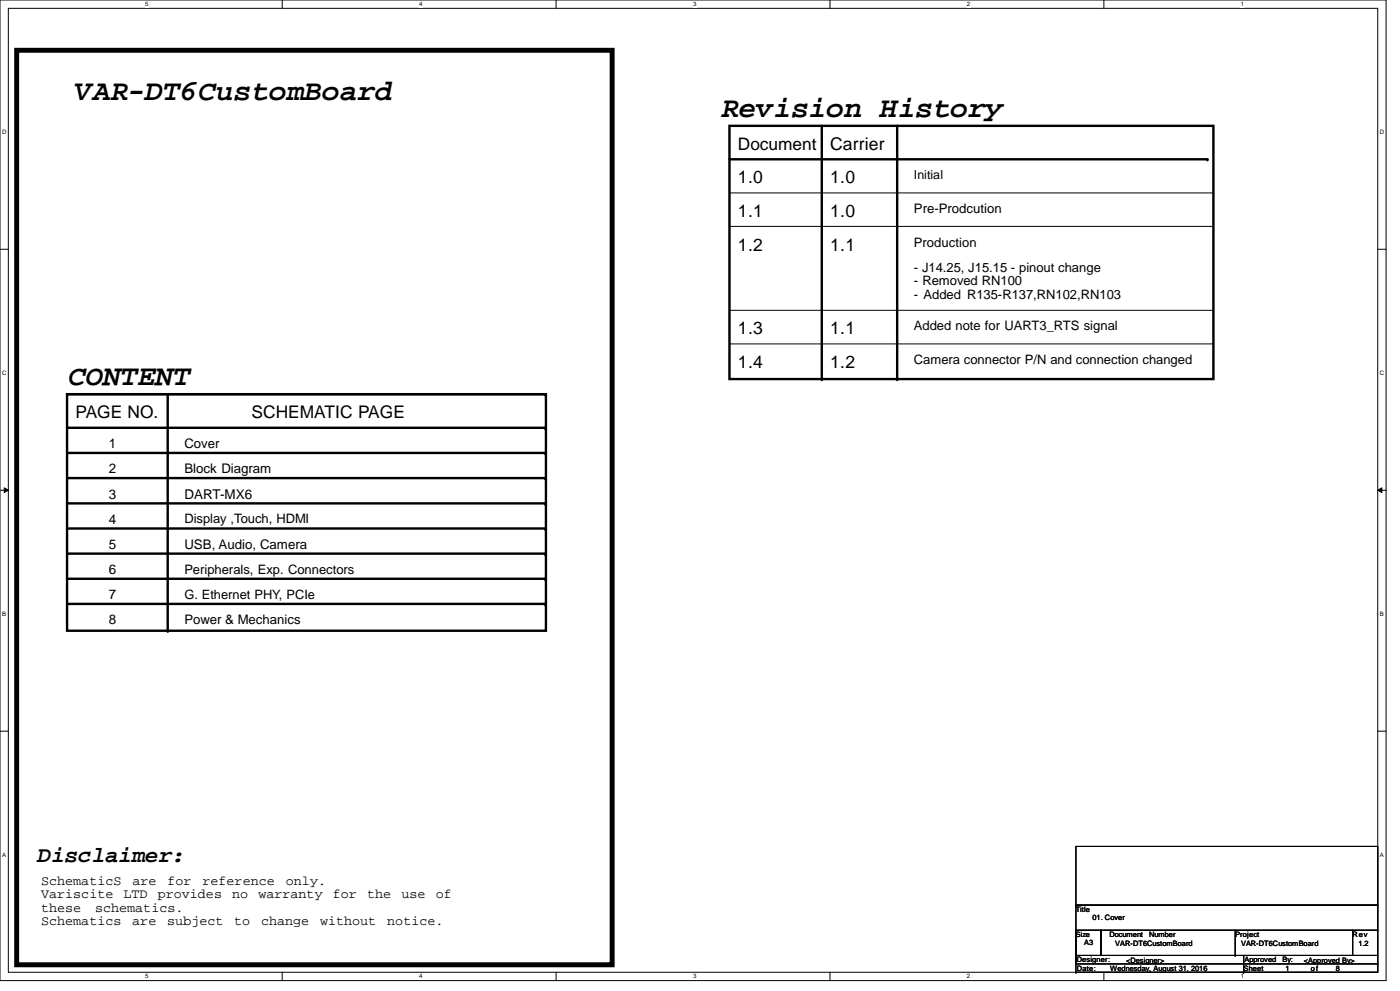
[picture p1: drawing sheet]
<svg xmlns="http://www.w3.org/2000/svg" width="420mm" height="297mm" viewBox="0 0 420 297" stroke-linecap="round" stroke-linejoin="round" font-family="sans-serif">
<defs><g id="words">
<g font-size="8.8">
<text x="22.6" y="30">VAR-DT6CustomBoard</text>
<text x="216.2" y="35.1">Revision History</text>
<text x="20.5" y="115.5">CONTENT</text>
</g>
<text font-size="6.7" x="11.3" y="258.3">Disclaimer:</text>
<g font-size="5.2">
<text x="221.3" y="44.9">Document</text>
<text x="248.9" y="44.9">Carrier</text>
<text x="221.3" y="55">1.0</text>
<text x="248.9" y="55">1.0</text>
<text x="221.3" y="65">1.1</text>
<text x="248.9" y="65">1.0</text>
<text x="221.3" y="75.1">1.2</text>
<text x="248.9" y="75.1">1.1</text>
<text x="221.3" y="100.2">1.3</text>
<text x="248.9" y="100.2">1.1</text>
<text x="221.3" y="110.3">1.4</text>
<text x="248.9" y="110.3">1.2</text>
<text x="22.6" y="125.3">PAGE NO.</text>
<text x="75.4" y="125.3">SCHEMATIC PAGE</text>
</g>
<g font-size="4">
<text x="32.7" y="134.3">1</text>
<text x="32.7" y="141.9">2</text>
<text x="55.3" y="141.9">Block Diagram</text>
<text x="32.7" y="149.4">3</text>
<text x="55.3" y="149.4">DART-MX6</text>
<text x="32.7" y="157">4</text>
<text x="32.7" y="164.5">5</text>
<text x="55.3" y="164.5">USB, Audio, Camera</text>
<text x="32.7" y="172">6</text>
<text x="32.7" y="179.6">7</text>
<text x="32.7" y="187.2">8</text>
<text x="12.3" y="265.2">SchematicS</text>
<text x="12.3" y="269.2">Variscite</text>
<text x="37" y="269.2">LTD</text>
<text x="39.7" y="265.2">are</text>
<text x="47.3" y="269.2">provides</text>
<text x="50.2" y="265.2">for</text>
<text x="60.7" y="265.2">reference</text>
<text x="69.6" y="269.2">no</text>
<text x="77.5" y="269.2">warranty</text>
<text x="85.7" y="265.2">only.</text>
<text x="99.8" y="269.2">for</text>
<text x="110.1" y="269.2">the</text>
<text x="120.4" y="269.2">use</text>
<text x="130.7" y="269.2">of</text>
<text x="12.3" y="273.3">these</text>
<text x="28.5" y="273.3">schematics.</text>
<text x="12.3" y="277.3">Schematics</text>
<text x="39.7" y="277.3">are</text>
<text x="50.1" y="277.3">subject</text>
<text x="70.2" y="277.3">to</text>
<text x="78.3" y="277.3">change</text>
<text x="96" y="277.3">without</text>
<text x="116.1" y="277.3">notice.</text>
</g>
<g font-size="3.9">
<text x="274.1" y="63.9">Pre-Prodcution</text>
<text x="274.1" y="73.9">Production</text>
<text x="274.1" y="81.4">- J14.25, J15.15 - pinout change</text>
<text x="274.1" y="85.5">- Removed RN100</text>
<text x="274.1" y="89.5">- Added R135-R137,RN102,RN103</text>
<text x="274.1" y="99.1">Added note for UART3_RTS signal</text>
<text x="274.1" y="109.1">Camera connector P/N and connection changed</text>
<text x="55.3" y="134.3">Cover</text>
<text x="55.3" y="156.9">Display ,Touch, HDMI</text>
<text x="55.3" y="172">Peripherals, Exp. Connectors</text>
<text x="55.3" y="179.5">G. Ethernet PHY, PCIe</text>
<text x="55.3" y="187.1">Power &amp; Mechanics</text>
</g>
<text font-size="3.7" x="274.1" y="53.6">Initial</text>
<g font-size="2.2">
<text x="322.6" y="273.3">Title</text>
<text x="327.6" y="275.8">01. Cover</text>
<text x="322.6" y="280.9">Size</text>
<text x="332.7" y="280.9">Document</text>
<text x="344.6" y="280.9">Number</text>
<text x="370.4" y="280.9">Project</text>
<text x="405.6" y="280.9">Rev</text>
<text x="325.1" y="283.4">A3</text>
<text x="334.4" y="283.6">VAR-DT6CustomBoard</text>
<text x="372.2" y="283.6">VAR-DT6CustomBoard</text>
<text x="407.3" y="283.6">1.2</text>
<text x="322.9" y="291">Date:</text>
<text x="322.9" y="288.4">Designer:</text>
<text x="332.9" y="291">Wednesday, August 31, 2016</text>
<text x="337.7" y="288.7">&lt;Designer&gt;</text>
<text x="372.9" y="291">Sheet</text>
<text x="373.2" y="288.4">Approved</text>
<text x="384.6" y="288.4">By:</text>
<text x="385.5" y="291">1</text>
<text x="391" y="288.7">&lt;Approved By&gt;</text>
<text x="393" y="291">of</text>
<text x="400.6" y="291">8</text>
</g>
<g font-size="1.8">
<text x="43.6" y="1.9">5</text>
<text x="125.7" y="1.9">4</text>
<text x="207.8" y="1.9">3</text>
<text x="289.9" y="1.9">2</text>
<text x="372.1" y="1.9">1</text>
<text x=".6" y="40.2">D</text>
<text x="413.8" y="40.2">D</text>
<text x=".6" y="112.4">C</text>
<text x="413.8" y="112.4">C</text>
<text x=".6" y="184.7">B</text>
<text x="413.8" y="184.7">B</text>
<text x=".6" y="256.9">A</text>
<text x="413.8" y="256.9">A</text>
<text x="43.6" y="293.3">5</text>
<text x="125.7" y="293.3">4</text>
<text x="207.8" y="293.3">3</text>
<text x="289.9" y="293.3">2</text>
<text x="372.1" y="293.3">1</text>
</g>
</g></defs>
<path d="M0 0h415.6v293.9h-415.6zM2.5 2.5h410.6v288.9h-410.6z" fill="none" stroke="#000" stroke-width=".3"/>
<g fill="#fff">
<path d="M43.6 .3h.9v1.9h-.9z"/>
<path d="M43.6 291.7h.9v2h-.9z"/>
</g>
<path d="M84.6 0v2.5M84.6 291.4v2.5" fill="none" stroke="#000" stroke-width=".3"/>
<g fill="#fff">
<path d="M125.7 .3h1v1.9h-1z"/>
<path d="M125.7 291.7h1v2h-1z"/>
</g>
<path d="M166.8 0v2.5M166.8 291.4v2.5" fill="none" stroke="#000" stroke-width=".3"/>
<g fill="#fff">
<path d="M207.8 .3h1v1.9h-1z"/>
<path d="M207.8 291.7h1v2h-1z"/>
</g>
<path d="M248.9 0v2.5M248.9 291.4v2.5" fill="none" stroke="#000" stroke-width=".3"/>
<g fill="#fff">
<path d="M289.9 .3h1v1.9h-1z"/>
<path d="M289.9 291.7h1v2h-1z"/>
</g>
<path d="M331 0v2.5M331 291.4v2.5" fill="none" stroke="#000" stroke-width=".3"/>
<g fill="#fff">
<path d="M372.1 .3h.9v1.9h-.9z"/>
<path d="M372.1 291.7h.9v2h-.9z"/>
<path d="M.6 38.6h1.3v2h-1.3z"/>
<path d="M413.8 38.6h1.2v2h-1.2z"/>
<path d="M.6 110.8h1.3v2h-1.3z"/>
<path d="M413.8 110.8h1.2v2h-1.2z"/>
</g>
<path d="M0 74.7h2.5M413.1 74.7h2.5" fill="none" stroke="#000" stroke-width=".3"/>
<g fill="#fff">
<path d="M.6 183h1.2v2h-1.2z"/>
<path d="M413.8 183h1.2v2h-1.2z"/>
</g>
<path d="M0 146.9h2.5M1.3 146.2l1.2 .7-1.2 .7zM413.1 146.9l1.3-.7v1.4zM413.1 146.9h2.5" fill="none" stroke="#000" stroke-width=".3"/>
<path d="M1.3 146.2l1.2 .7-1.2 .7zM413.1 146.9l1.3-.7v1.4z" fill="#000"/>
<g fill="#fff">
<path d="M.6 255.3h1.2v2h-1.2z"/>
<path d="M413.8 255.3h1.2v2h-1.2z"/>
</g>
<g fill="none" stroke="#000" stroke-width=".3">
<path d="M218.7 57.8h145.2M363.9 57.8h.1M218.7 67.9h145.2M363.9 67.9h.1M218.7 93h145.2M363.9 93h.1M218.7 103.1h145.2M363.9 103.1h.1M0 219.2h2.5M413.1 219.2h2.5M322.6 253.7h90.5v17.6h-90.5zM322.6 271.3h90.5v7.5h-90.5z"/>
<path d="M322.6 278.8h7.6v7.6h-7.6zM322.6 278.8v12.6M330.2 278.8h75.4v7.6h-75.4zM370.4 278.8v7.6M405.6 278.8h7.5v7.6h-7.5zM322.6 286.4h50.3v2.5h-50.3zM322.6 291.4h.1M322.6 291.4h50.3M370.4 286.4h.1M372.9 286.4h40.2v5h-40.2zM372.9 291.4h.1M372.9 288.9h40.2"/>
<path d="M413.1 288.9h.1"/>
</g>
<g fill="none" stroke="#000" stroke-width=".72">
<path d="M218.7 37.7h145.2v75.9h-145.2zM246.4 37.7v75.9M269 37.7v75.9M218.7 47.8h143.4M20.1 118.2h143.6v70.9h-143.6zM20.1 118.2h143.3M50.3 118.2v70.9M20.1 135.8h143.3M20.1 128.2h143.3M20.1 143.3h143.3M20.1 150.9h143.3M20.1 158.4h143.3"/>
<path d="M20.1 165.9h143.3M20.1 173.5h143.3M20.1 181h143.3"/>
</g>
<g fill="#000">
<circle cx="362.1" cy="47.8" r=".36"/>
<circle cx="163.4" cy="118.2" r=".36"/>
<circle cx="246.4" cy="113.6" r=".36"/>
<circle cx="269" cy="113.6" r=".36"/>
<circle cx="163.4" cy="128.2" r=".36"/>
<circle cx="163.4" cy="135.8" r=".36"/>
<circle cx="163.4" cy="150.9" r=".36"/>
<circle cx="163.4" cy="143.3" r=".36"/>
<circle cx="163.4" cy="158.4" r=".36"/>
<circle cx="163.4" cy="173.5" r=".36"/>
<circle cx="163.4" cy="165.9" r=".36"/>
<circle cx="50.3" cy="189.1" r=".36"/>
<circle cx="163.4" cy="181" r=".36"/>
</g>
<path d="M5 15.1h178.6v274.1h-178.6z" fill="none" stroke="#000" stroke-width="1.5"/>
<use href="#words"/>
</svg>
